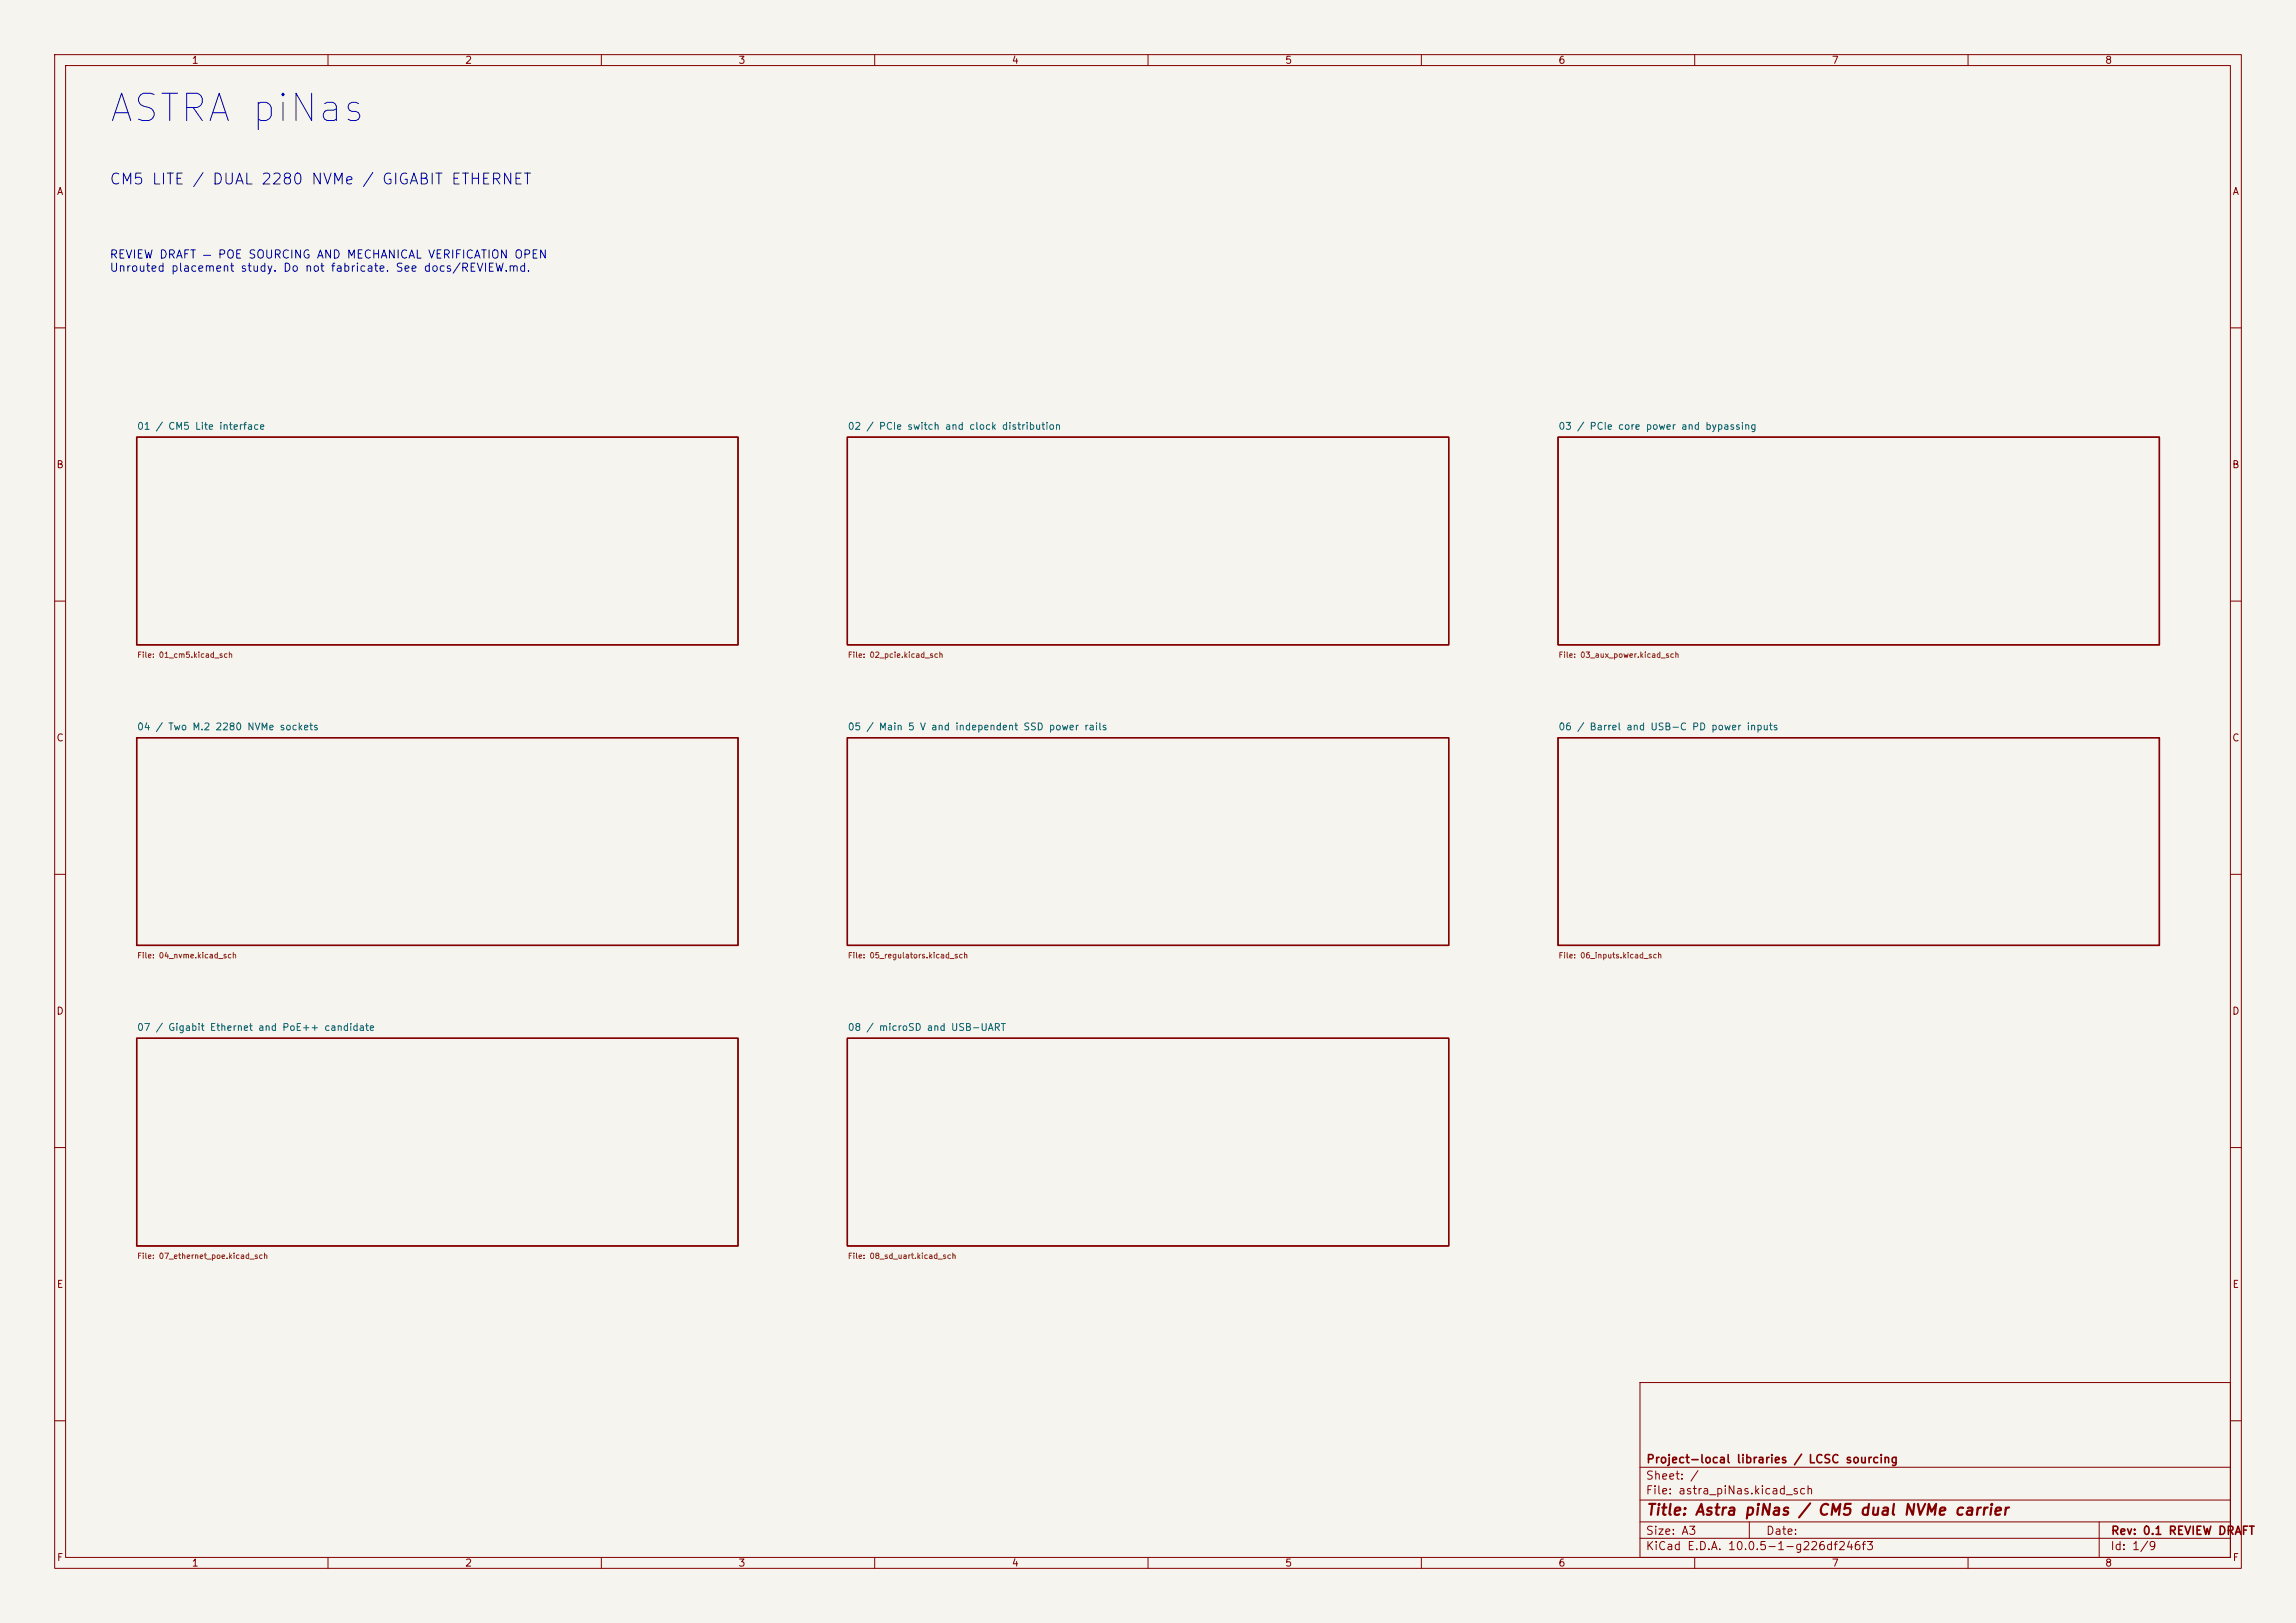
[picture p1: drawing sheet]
<svg xmlns="http://www.w3.org/2000/svg" width="420mm" height="297mm" viewBox="0 0 420 297" stroke-linecap="round" stroke-linejoin="round" font-family="sans-serif">
<defs><g id="words">
<text font-size="5" fill="#0000c2" x="19.6" y="23.6">ASTRA piNas</text>
<text font-size="2" fill="#0000c2" x="19.9" y="34.3">CM5 LITE / DUAL 2280 NVMe / GIGABIT ETHERNET</text>
<text font-size="2" fill="#840000" x="301" y="277.8">Title: Astra piNas / CM5 dual NVMe carrier</text>
<g font-size="1.5" fill="#0000c2">
<text x="20" y="47.7">REVIEW DRAFT — POE SOURCING AND MECHANICAL VERIFICATION OPEN</text>
<text x="20" y="50.1">Unrouted placement study. Do not fabricate. See docs/REVIEW.md.</text>
</g>
<g font-size="1.5" fill="#840000">
<text x="301" y="268.1">Project-local libraries / LCSC sourcing</text>
<text x="300.9" y="273.8">File: astra_piNas.kicad_sch</text>
<text x="300.9" y="271.1">Sheet: /</text>
<text x="300.9" y="281.2">Size: A3</text>
<text x="322.9" y="281.2">Date:</text>
<text x="386" y="281.2">Rev: 0.1 REVIEW DRAFT</text>
<text x="300.9" y="284">KiCad E.D.A. 10.0.5-1-g226df246f3</text>
<text x="385.9" y="284">Id: 1/9</text>
</g>
<g font-size="1.3" fill="#840000">
<text x="35" y="12">1</text>
<text x="85" y="12">2</text>
<text x="135" y="12">3</text>
<text x="185" y="12">4</text>
<text x="235" y="12">5</text>
<text x="285" y="12">6</text>
<text x="335" y="12">7</text>
<text x="385" y="12">8</text>
<text x="10.3" y="36">A</text>
<text x="408.3" y="36">A</text>
<text x="10.2" y="86">B</text>
<text x="408.2" y="86">B</text>
<text x="10.2" y="136">C</text>
<text x="408.2" y="136">C</text>
<text x="10.2" y="186">D</text>
<text x="408.2" y="186">D</text>
<text x="10.3" y="236">E</text>
<text x="408.3" y="236">E</text>
<text x="10.3" y="286">F</text>
<text x="35" y="287">1</text>
<text x="85" y="287">2</text>
<text x="135" y="287">3</text>
<text x="185" y="287">4</text>
<text x="235" y="287">5</text>
<text x="285" y="287">6</text>
<text x="335" y="287">7</text>
<text x="385" y="287">8</text>
<text x="408.3" y="286">F</text>
</g>
<g font-size="1.3" fill="#006464">
<text x="25" y="79">01 / CM5 Lite interface</text>
<text x="155" y="79">02 / PCIe switch and clock distribution</text>
<text x="285" y="79">03 / PCIe core power and bypassing</text>
<text x="25" y="134">04 / Two M.2 2280 NVMe sockets</text>
<text x="155" y="134">05 / Main 5 V and independent SSD power rails</text>
<text x="285" y="134">06 / Barrel and USB-C PD power inputs</text>
<text x="25" y="189">07 / Gigabit Ethernet and PoE++ candidate</text>
<text x="155" y="189">08 / microSD and USB-UART</text>
</g>
<g font-size="1" fill="#725600">
<text x="25" y="120.6">File: 01_cm5.kicad_sch</text>
<text x="155" y="120.6">File: 02_pcie.kicad_sch</text>
<text x="285" y="120.6">File: 03_aux_power.kicad_sch</text>
<text x="25" y="175.6">File: 04_nvme.kicad_sch</text>
<text x="155" y="175.6">File: 05_regulators.kicad_sch</text>
<text x="285" y="175.6">File: 06_inputs.kicad_sch</text>
<text x="25" y="230.6">File: 07_ethernet_poe.kicad_sch</text>
<text x="155" y="230.6">File: 08_sd_uart.kicad_sch</text>
</g>
</g></defs>
<path d="M0 0h420v297h-420z" fill="#f5f4ef" stroke="#f5f4ef" stroke-width=".18"/>
<g fill="none" stroke="#840000" stroke-width=".18">
<path d="M10 10h400v277h-400zM12 12h396v273h-396zM60 10v2M110 10v2M160 10v2M210 10v2M260 10v2M310 10v2M360 10v2M10 60h2M408 60h2M10 110h2"/>
<path d="M408 110h2M10 160h2M408 160h2M10 210h2M408 210h2M300 253h108v32h-108zM10 260h2M300 278.5h108M300 274.5h108M300 268.5h108M320 278.5v3M384 278.5v6.5"/>
<path d="M408 260h2M60 285v2M110 285v2M160 285v2M210 285v2M260 285v2M300 281.5h108M310 285v2M360 285v2"/>
</g>
<path d="M25 80h110v38h-110zM155 80h110v38h-110zM285 80h110v38h-110zM25 135h110v38h-110zM155 135h110v38h-110zM285 135h110v38h-110zM25 190h110v38h-110zM155 190h110v38h-110z" fill="none" stroke="#840000" stroke-width=".25"/>
<use href="#words"/>
</svg>
